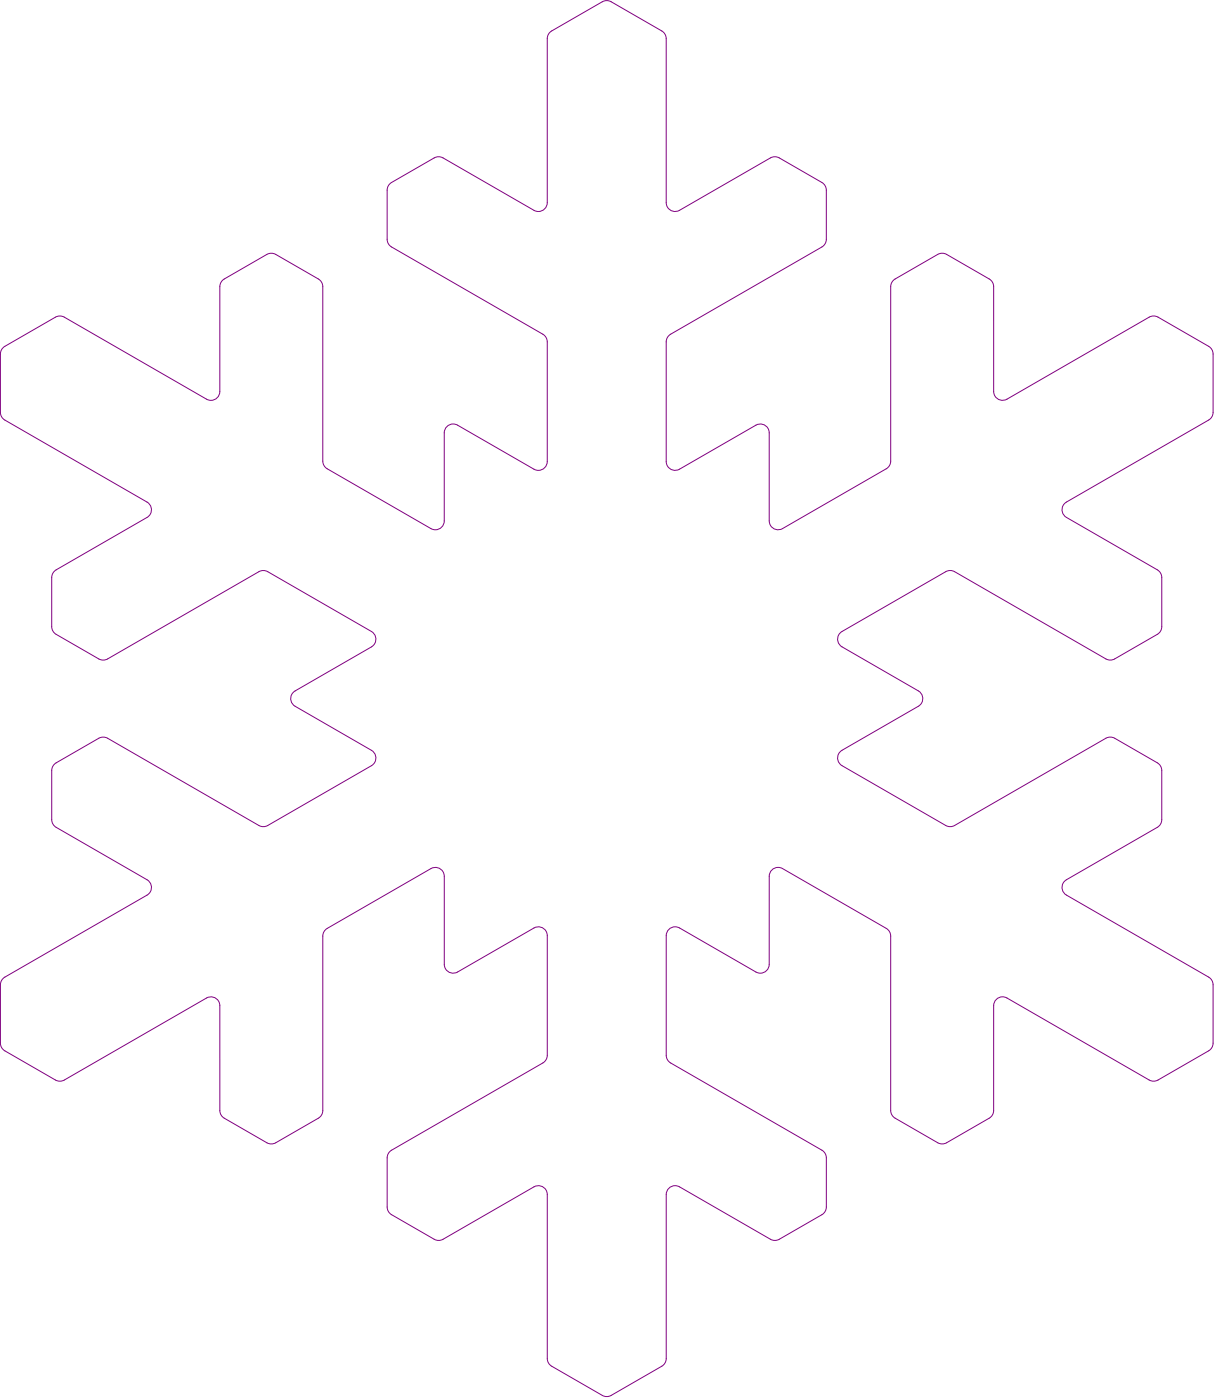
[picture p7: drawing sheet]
<svg xmlns="http://www.w3.org/2000/svg" width="228mm" height="262mm" viewBox="0 0 228 262" stroke-linecap="round" stroke-linejoin="round" font-family="sans-serif">
<path d="M9.7 117.5v-9.2a1.66 1.66 0 0 1 .8-1.5l17.1-9.8a1.66 1.66 0 0 0 0-2.9l-26.7-15.3a1.66 1.66 0 0 1-.8-1.5v-10.9a1.66 1.66 0 0 1 .8-1.5l9.5-5.4a1.67 1.67 0 0 1 1.7 0l26.6 15.3a1.66 1.66 0 0 0 2.5-1.4v-19.7a1.67 1.67 0 0 1 .8-1.4l8-4.6a1.66 1.66 0 0 1 1.7 0l8 4.6a1.66 1.66 0 0 1 .8 1.4v32.7a1.67 1.67 0 0 0 .8 1.5l19.5 11.2a1.66 1.66 0 0 0 2.5-1.4v-16.6a1.66 1.66 0 0 1 2.5-1.4l14.3 8.3a1.66 1.66 0 0 0 2.5-1.5v-22.4a1.67 1.67 0 0 0-.9-1.4l-28.3-16.4a1.66 1.66 0 0 1-.8-1.4v-9.3a1.66 1.66 0 0 1 .8-1.4l8-4.6a1.67 1.67 0 0 1 1.6 0l17.1 9.8a1.66 1.66 0 0 0 2.5-1.4v-30.8a1.66 1.66 0 0 1 .8-1.4l9.5-5.5a1.67 1.67 0 0 1 1.6 0l9.5 5.5a1.66 1.66 0 0 1 .9 1.4v30.8a1.66 1.66 0 0 0 2.5 1.4l17-9.8a1.67 1.67 0 0 1 1.6 0l8 4.6a1.66 1.66 0 0 1 .9 1.5v9.2a1.67 1.67 0 0 1-.9 1.4l-28.3 16.4a1.67 1.67 0 0 0-.8 1.4v22.4a1.66 1.66 0 0 0 2.5 1.5l14.3-8.3a1.66 1.66 0 0 1 2.5 1.4v16.6a1.67 1.67 0 0 0 2.5 1.4l19.4-11.2a1.66 1.66 0 0 0 .8-1.5v-32.7a1.67 1.67 0 0 1 .9-1.4l7.9-4.6a1.67 1.67 0 0 1 1.7 0l8 4.6a1.66 1.66 0 0 1 .8 1.4v19.7a1.66 1.66 0 0 0 2.5 1.4l26.7-15.3a1.67 1.67 0 0 1 1.6 0l9.5 5.4a1.66 1.66 0 0 1 .8 1.5v10.9a1.67 1.67 0 0 1-.8 1.4l-26.6 15.4a1.66 1.66 0 0 0 0 2.9l17 9.8a1.67 1.67 0 0 1 .8 1.5v9.2a1.66 1.66 0 0 1-.8 1.4l-8 4.6M178.9 107.2a1.67 1.67 0 0 0-1.7 0l-19.6 11.4a1.66 1.66 0 0 0 .2 2.7l14.7 8.5a1.66 1.66 0 0 1-.4 2.6l-14.5 8.4a1.66 1.66 0 0 0 .2 2.7l19.8 11.4a1.67 1.67 0 0 0 1.3-.1l28.7-16.5a1.66 1.66 0 0 1 1.3 .1l8.3 4.8a1.67 1.67 0 0 1 .5 1.3v9.5a1.67 1.67 0 0 1-.8 1.1l-17.3 10a1.66 1.66 0 0 0 .3 2.7l26.9 15.6a1.67 1.67 0 0 1 .5 1.2v11.3a1.67 1.67 0 0 1-.8 1.1l-9.8 5.6a1.66 1.66 0 0 1-1.3-.1l-26.9-15.5a1.66 1.66 0 0 0-2.3 1.5v20a1.66 1.66 0 0 1-.8 1.1l-8.3 4.8a1.67 1.67 0 0 1-1.4-.2l-8.2-4.8a1.67 1.67 0 0 1-.6-1.2v-33.1a1.66 1.66 0 0 0-.8-1.1l-19.7-11.3a1.66 1.66 0 0 0-2.2 1.6l-.1 16.9a1.66 1.66 0 0 1-2.4 1l-14.6-8.3a1.66 1.66 0 0 0-2.2 1.5v22.8a1.67 1.67 0 0 0 .8 1.1l28.6 16.5a1.66 1.66 0 0 1 .6 1.3l-.1 9.5a1.67 1.67 0 0 1-.8 1.1l-8.3 4.8a1.67 1.67 0 0 1-1.3-.2l-17.3-9.9a1.66 1.66 0 0 0-2.2 1.5l-.1 31.1a1.66 1.66 0 0 1-.8 1.1l-9.8 5.6a1.67 1.67 0 0 1-1.3-.1l-9.8-5.7a1.67 1.67 0 0 1-.5-1.2l-.1-31a1.66 1.66 0 0 0-2.4-1.2l-17.4 10a1.67 1.67 0 0 1-1.3-.2l-8.3-4.8a1.67 1.67 0 0 1-.5-1.2v-9.6a1.67 1.67 0 0 1 .8-1.1l28.6-16.5a1.66 1.66 0 0 0 .6-1.3l-.1-22.7a1.66 1.66 0 0 0-2.4-1.1l-14.8 8.4a1.66 1.66 0 0 1-2-1.6l-.1-16.8a1.66 1.66 0 0 0-2.4-1.2l-19.8 11.5a1.66 1.66 0 0 0-.5 1.2v33a1.67 1.67 0 0 1-.8 1.1l-8.3 4.8a1.67 1.67 0 0 1-1.4-.2l-8.3-4.8a1.66 1.66 0 0 1-.5-1.2v-19.9a1.66 1.66 0 0 0-2.5-1.2l-27 15.5a1.66 1.66 0 0 1-1.3-.1l-9.8-5.7a1.66 1.66 0 0 1-.5-1.2v-11.3a1.66 1.66 0 0 1 .8-1.1l26.9-15.6a1.66 1.66 0 0 0-.2-2.7l-17.4-10a1.66 1.66 0 0 1-.5-1.2v-9.6a1.66 1.66 0 0 1 .8-1.1l8.3-4.7a1.66 1.66 0 0 1 1.4 .1l28.6 16.5a1.66 1.66 0 0 0 1.4-.1l19.7-11.4a1.66 1.66 0 0 0-.3-2.7l-14.6-8.6a1.66 1.66 0 0 1 .3-2.6l14.6-8.4a1.66 1.66 0 0 0-.3-2.7l-19.7-11.4a1.66 1.66 0 0 0-1.4 .2l-28.6 16.5a1.66 1.66 0 0 1-1.4-.2l-8.3-4.8a1.66 1.66 0 0 1-.5-1.2M178.9 107.2l28.4 16.3M207.3 123.5a1.66 1.66 0 0 0 1.6 0" fill="none" stroke="#800080" stroke-width=".19"/>
</svg>
